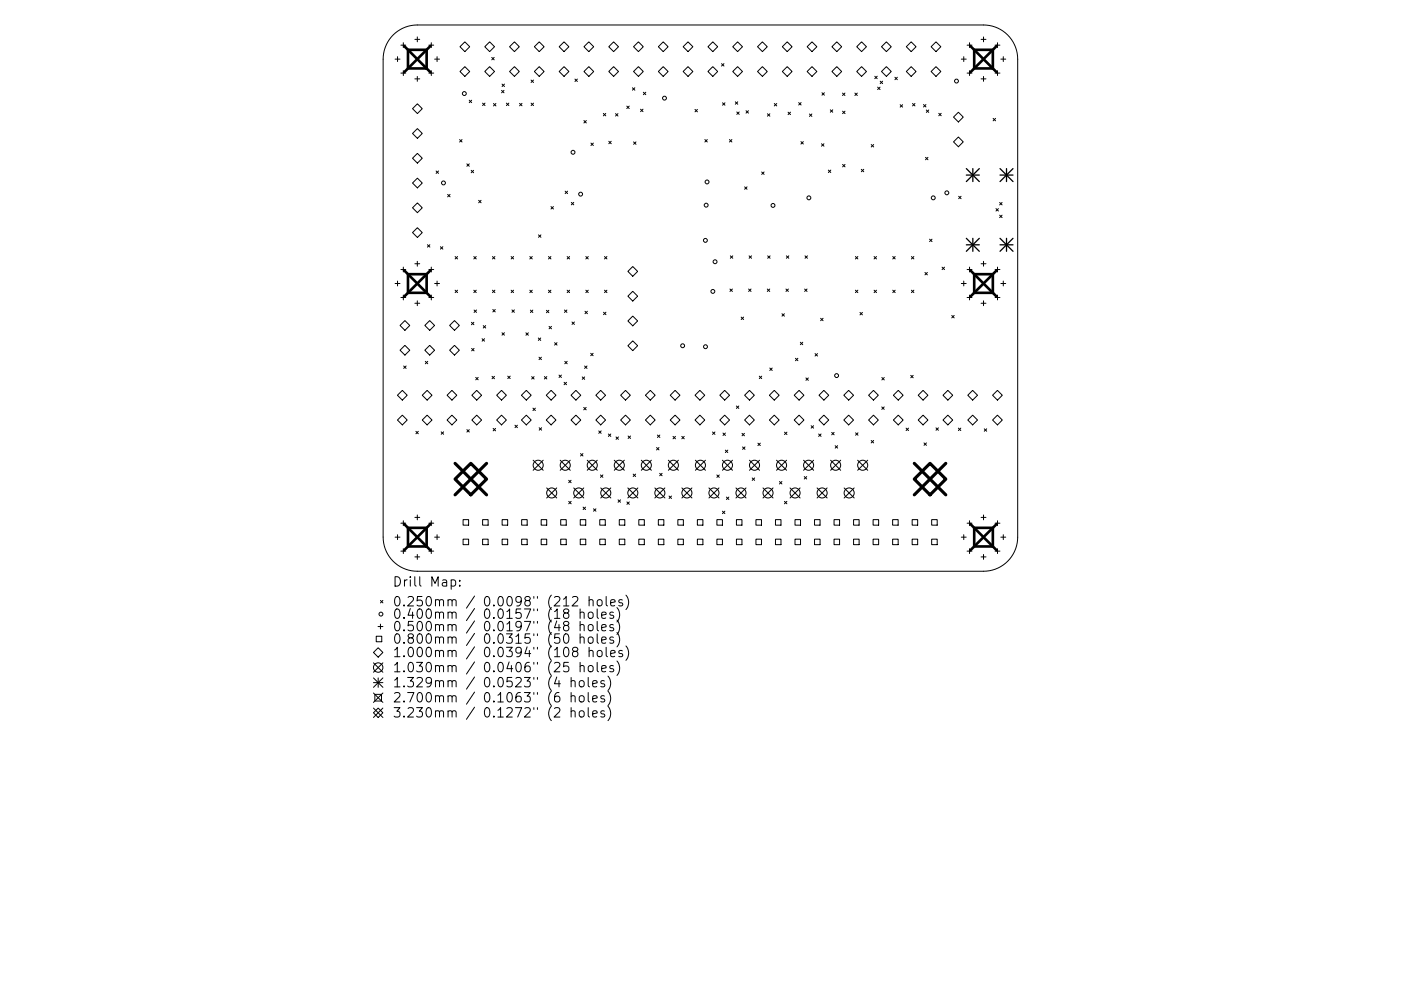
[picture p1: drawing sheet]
<svg xmlns="http://www.w3.org/2000/svg" width="297mm" height="210mm" viewBox="0 0 297 210" stroke-linecap="round" stroke-linejoin="round" font-family="sans-serif">
<defs><g id="words">
<g font-size="2.8">
<text x="83.2" y="124.5">Drill Map:</text>
<text x="83.2" y="128.7">0.250mm / 0.0098&quot; (212 holes)</text>
<text x="83.2" y="131.3">0.400mm / 0.0157&quot; (18 holes)</text>
<text x="83.2" y="133.9">0.500mm / 0.0197&quot; (48 holes)</text>
<text x="83.2" y="136.6">0.800mm / 0.0315&quot; (50 holes)</text>
<text x="83.2" y="139.4">1.000mm / 0.0394&quot; (108 holes)</text>
<text x="83.2" y="142.6">1.030mm / 0.0406&quot; (25 holes)</text>
<text x="83.2" y="145.8">1.329mm / 0.0523&quot; (4 holes)</text>
<text x="83.2" y="149">2.700mm / 0.1063&quot; (6 holes)</text>
<text x="83.2" y="152.2">3.230mm / 0.1272&quot; (2 holes)</text>
</g>
</g></defs>
<g fill="none" stroke="#000" stroke-width=".21">
<path d="M83.4 7.4a7.2 7.2 0 0 1 5.1-2.1h120a7.2 7.2 0 0 1 7.3 7.2v101.5a7.2 7.2 0 0 1-7.3 7.2h-120a7.2 7.2 0 0 1-7.3-7.2v-101.5a7.2 7.2 0 0 1 2.2-5.1zM83.8 12.5h1M84.3 12v1.1M85 9.6h1M85 15.5h1M85.5 9.1v1M85.5 15v1M88 8.4h1M88 16.7h1M88.5 7.8v1.1M88.5 16.2v1.1M90.9 9.6h1.1"/>
<path d="M90.9 15.5h1.1M91.4 9.1v1M91.4 15v1M92.2 12.5h1M92.7 12v1.1M98.6 8.9l1 1-1 1.1-1.1-1.1zM98.6 14.1l1 1.1-1 1-1.1-1zM102.8 9.9l1-1 1 1-1 1.1zM102.8 15.2l1-1.1 1 1.1-1 1zM104.3 12.2l.5 .5M104.8 12.2l-.5 .5M106.3 19.2l.6 .5"/>
<path d="M106.4 17.8l.6 .6M106.9 19.2l-.6 .5M107 17.8l-.6 .6M108 9.9l1.1-1 1 1-1 1.1zM108 15.2l1.1-1.1 1 1.1-1 1zM112.6 17l.5 .5M113.1 17l-.5 .5M113.3 9.9l1-1 1.1 1-1.1 1.1zM113.3 15.2l1-1.1 1.1 1.1-1.1 1zM118.6 9.9l1-1 1 1-1 1.1zM118.6 15.2l1-1.1 1 1.1-1 1zM121.9 16.8l.5 .5"/>
<path d="M122.4 16.8l-.5 .5M123.8 9.9l1-1 1.1 1-1.1 1.1zM123.8 15.2l1-1.1 1.1 1.1-1.1 1zM129.1 9.9l1-1 1 1-1 1.1zM129.1 15.2l1-1.1 1 1.1-1 1zM134.1 18.6l.5 .5M134.3 9.9l1.1-1 1 1-1 1.1zM134.3 15.2l1.1-1.1 1 1.1-1 1zM134.6 18.6l-.5 .5M136.4 19.6l.5 .5M136.9 19.6l-.5 .5M139.6 9.9l1-1 1 1-1 1.1z"/>
<path d="M139.6 15.2l1-1.1 1 1.1-1 1zM145.9 8.9l1 1-1 1.1-1.1-1.1zM145.9 14.1l1 1.1-1 1-1.1-1zM151.1 8.9l1.1 1-1.1 1.1-1-1.1zM151.1 14.1l1.1 1.1-1.1 1-1-1zM153 13.5l.5 .5M153.5 13.5l-.5 .5M156.4 8.9l1 1-1 1.1-1-1.1zM156.4 14.1l1 1.1-1 1-1-1zM161.6 8.9l1.1 1-1.1 1.1-1-1.1zM161.6 14.1l1.1 1.1-1.1 1-1-1zM166.9 8.9l1 1-1 1.1-1-1.1z"/>
<path d="M166.9 14.1l1 1.1-1 1-1-1zM172.2 8.9l1 1-1 1.1-1.1-1.1zM172.2 14.1l1 1.1-1 1-1.1-1zM174.3 19.7l.5 .5M174.8 19.7l-.5 .5M177.4 8.9l1.1 1-1.1 1.1-1-1.1zM177.4 14.1l1.1 1.1-1.1 1-1-1zM178.6 19.7l.5 .6M179.1 19.7l-.5 .6M181.3 19.7l.5 .6M181.8 19.7l-.5 .6M182.7 8.9l1 1-1 1.1-1.1-1.1z"/>
<path d="M182.7 14.1l1 1.1-1 1-1.1-1zM185.5 16.2l.5 .5M186 16.2l-.5 .5M186.1 18.5l.5 .5M186.6 18.5l-.5 .5M186.6 17.2l.5 .5M187.1 17.2l-.5 .5M187.9 8.9l1.1 1-1.1 1.1-1-1.1zM187.9 14.1l1.1 1.1-1.1 1-1-1zM189.7 16.4l.6 .5M190.3 16.4l-.6 .5M193.2 8.9l1 1-1 1.1-1-1.1z"/>
<path d="M193.2 14.1l1 1.1-1 1-1-1zM197.4 9.9l1-1 1.1 1-1.1 1.1zM197.4 15.2l1-1.1 1.1 1.1-1.1 1zM203.8 12.5h1.1M204.3 12v1.1M205 9.6h1.1M205 15.5h1.1M205.6 9.1v1M205.6 15v1M208 8.4h1M208 16.7h1M208.5 7.8v1.1"/>
<path d="M208.5 16.2v1.1M211 9.6h1M211 15.5h1M211.5 9.1v1M211.5 15v1M212.2 12.5h1M212.7 12v1.1M88.5 22l1 1.1-1 1-1-1zM88.5 27.3l1 1-1 1.1-1-1.1zM88.5 32.5l1 1.1-1 1-1-1zM88.5 37.8l1 1-1 1.1-1-1.1zM92.5 36.3l.5 .5"/>
<path d="M93 36.3l-.5 .5M97.4 29.6l.6 .5M98 29.6l-.6 .5M99 34.8l.5 .5M99.5 21.3l.5 .5M99.5 34.8l-.5 .5M99.9 36.1l.5 .6M100 21.3l-.5 .5M100.4 36.1l-.5 .6M102.3 21.9l.5 .5M102.8 21.9l-.5 .5M104.6 22l.5 .5"/>
<path d="M105.1 22l-.5 .5M107.4 21.9l.5 .5M107.9 21.9l-.5 .5M110.2 21.9l.5 .5M110.7 21.9l-.5 .5M112.6 21.9l.5 .5M113.1 21.9l-.5 .5M123.8 25.6l.5 .5M124.3 25.6l-.5 .5M125.3 30.4l.5 .5M125.8 30.4l-.5 .5M127.9 24.1l.5 .5"/>
<path d="M128.4 24.1l-.5 .5M129.1 30l.5 .5M129.6 30l-.5 .5M130.5 24.1l.5 .5M131 24.1l-.5 .5M132.9 22.5l.5 .5M133.4 22.5l-.5 .5M134.3 30.1l.5 .5M134.8 30.1l-.5 .5M135.8 23.2l.5 .5M136.3 23.2l-.5 .5M147.4 23.2l.5 .5"/>
<path d="M147.9 23.2l-.5 .5M149.4 29.6l.6 .5M150 29.6l-.6 .5M153.2 21.8l.5 .5M153.7 21.8l-.5 .5M154.7 29.6l.5 .5M155.2 29.6l-.5 .5M155.9 21.6l.5 .5M156.2 23.8l.5 .5M156.4 21.6l-.5 .5M156.7 23.8l-.5 .5M157.9 39.6l.5 .6"/>
<path d="M158.2 23.5l.5 .5M158.4 39.6l-.5 .6M158.7 23.5l-.5 .5M161.5 36.5l.5 .5M162 36.5l-.5 .5M162.7 24.1l.5 .6M163.2 24.1l-.5 .6M164.2 22l.5 .5M164.7 22l-.5 .5M167.1 23.8l.5 .5M167.6 23.8l-.5 .5M169.3 21.8l.6 .5"/>
<path d="M169.8 30l.5 .6M169.9 21.8l-.6 .5M170.3 30l-.5 .6M171.6 24.2l.5 .5M172.1 24.2l-.5 .5M174.2 30.5l.5 .5M174.7 30.5l-.5 .5M175.6 36.1l.5 .5M176 23.3l.6 .5M176.1 36.1l-.5 .5M176.6 23.3l-.6 .5M178.6 23.6l.6 .5"/>
<path d="M178.6 34.9l.6 .5M179.2 23.6l-.6 .5M179.2 34.9l-.6 .5M182.6 35.9l.5 .5M183.1 35.9l-.5 .5M184.7 30.7l.5 .5M185.2 30.7l-.5 .5M190.9 22.2l.5 .5M191.4 22.2l-.5 .5M193.5 22l.5 .5M194 22l-.5 .5M195.8 22.2l.5 .5"/>
<path d="M196.2 33.4l.5 .5M196.3 22.2l-.5 .5M196.4 23.3l.5 .6M196.7 33.4l-.5 .5M196.9 23.3l-.5 .6M199 24l.6 .6M199.6 24l-.6 .6M202.2 24.8l1-1 1 1-1 1.1zM202.2 30.1l1-1 1 1-1 1zM210.6 25.1l.5 .5M211.1 25.1l-.5 .5M84.3 59.6v1.1"/>
<path d="M85 57.2h1M85.5 56.7v1M88 56h1M88.5 55.4v1.1M88.5 43.1l1 1-1 1-1-1zM88.5 48.3l1 1-1 1.1-1-1.1zM90.6 51.9l.5 .5M90.9 57.2h1.1M91.1 51.9l-.5 .5M91.4 56.7v1M92.7 59.6v1.1M93.4 52.3l.5 .6"/>
<path d="M93.9 52.3l-.5 .6M94.9 41.2l.5 .6M95.4 41.2l-.5 .6M96.5 54.4l.5 .5M97 54.4l-.5 .5M100.5 54.4l.5 .5M101 54.4l-.5 .5M101.5 42.5l.5 .5M102 42.5l-.5 .5M104.4 54.4l.5 .5M104.9 54.4l-.5 .5M108.4 54.4l.5 .5"/>
<path d="M108.9 54.4l-.5 .5M112.3 54.4l.5 .5M112.8 54.4l-.5 .5M114.2 49.8l.5 .5M114.7 49.8l-.5 .5M116.3 54.4l.5 .5M116.8 54.4l-.5 .5M116.8 43.8l.5 .5M117.3 43.8l-.5 .5M119.8 40.6l.5 .5M120.2 54.4l.6 .5M120.3 40.6l-.5 .5"/>
<path d="M120.8 54.4l-.6 .5M121.1 42.9l.5 .6M121.6 42.9l-.5 .6M124.2 54.4l.5 .5M124.7 54.4l-.5 .5M128.2 54.4l.5 .5M128.7 54.4l-.5 .5M133.1 57.6l1.1-1.1 1 1.1-1 1zM154.8 54.3l.6 .5M155.4 54.3l-.6 .5M158.8 54.3l.5 .5M159.3 54.3l-.5 .5"/>
<path d="M162.8 54.3l.5 .5M163.3 54.3l-.5 .5M166.7 54.3l.5 .5M167.2 54.3l-.5 .5M170.7 54.3l.5 .5M171.2 54.3l-.5 .5M181.4 54.4l.5 .5M181.9 54.4l-.5 .5M185.3 54.4l.5 .5M185.8 54.4l-.5 .5M189.3 54.4l.5 .5M189.8 54.4l-.5 .5"/>
<path d="M193.2 54.4l.6 .5M193.8 54.4l-.6 .5M196.1 57.8l.5 .5M196.6 57.8l-.5 .5M197.1 50.7l.5 .6M197.6 50.7l-.5 .6M199.7 56.7l.6 .5M200.3 56.7l-.6 .5M203.3 41.6l.5 .6M203.8 41.6l-.5 .6M204.3 59.6v1.1M205 57.2h1.1"/>
<path d="M205.6 56.7v1M208 56h1M208.5 55.4v1.1M211 57.2h1M211.2 44.3l.5 .5M211.5 56.7v1M211.7 44.3l-.5 .5M211.9 43l.6 .5M211.9 45.7l.6 .5M212.5 43l-.6 .5M212.5 45.7l-.6 .5M212.7 59.6v1.1"/>
<path d="M83.8 60.1h1M84.8 69.1l1-1.1 1.1 1.1-1.1 1zM84.8 74.3l1-1 1.1 1-1.1 1zM85 63.1h1M85.5 62.6v1M85.6 77.7l.5 .5M86.1 77.7l-.5 .5M88 64.3h1M88.5 63.8v1.1M90.1 69.1l1-1.1 1 1.1-1 1zM90.1 74.3l1-1 1 1-1 1zM90.2 76.7l.5 .5"/>
<path d="M90.7 76.7l-.5 .5M90.9 63.1h1.1M91.4 62.6v1M92.2 60.1h1M95.3 69.1l1.1-1.1 1 1.1-1 1zM95.3 74.3l1.1-1 1 1-1 1zM96.5 61.6l.5 .5M97 61.6l-.5 .5M100 68.4l.5 .5M100 73.9l.5 .5M100.5 61.6l.5 .5M100.5 68.4l-.5 .5"/>
<path d="M100.5 73.9l-.5 .5M100.5 65.8l.5 .5M101 61.6l-.5 .5M101 65.8l-.5 .5M102.2 71.9l.5 .5M102.5 69.1l.5 .5M102.7 71.9l-.5 .5M103 69.1l-.5 .5M104.3 79.8l.5 .6M104.4 61.6l.5 .5M104.5 65.7l.5 .5M104.8 79.8l-.5 .6"/>
<path d="M104.9 61.6l-.5 .5M105 65.7l-.5 .5M106.4 70.6l.5 .5M106.9 70.6l-.5 .5M107.7 79.8l.5 .5M108.2 79.8l-.5 .5M108.4 61.6l.5 .5M108.5 65.7l.6 .6M108.9 61.6l-.5 .5M109.1 65.7l-.6 .6M111.5 70.6l.5 .5M112 70.6l-.5 .5"/>
<path d="M112.3 61.6l.5 .5M112.5 65.8l.5 .5M112.7 79.9l.5 .5M112.8 61.6l-.5 .5M113 65.8l-.5 .5M113.2 79.9l-.5 .5M114.1 71.7l.5 .5M114.3 75.8l.5 .5M114.6 71.7l-.5 .5M114.8 75.8l-.5 .5M115.4 79.9l.5 .5M115.8 65.8l.6 .5"/>
<path d="M115.9 79.9l-.5 .5M116.3 61.6l.5 .5M116.4 65.8l-.6 .5M116.4 69.2l.5 .6M116.8 61.6l-.5 .5M116.9 69.2l-.5 .6M117.6 72.7l.5 .5M118.1 72.7l-.5 .5M118.5 79.6l.5 .5M119 79.6l-.5 .5M119.7 65.8l.5 .5M119.7 76.7l.6 .5"/>
<path d="M120.2 65.8l-.5 .5M120.2 61.6l.6 .5M120.3 76.7l-.6 .5M120.8 61.6l-.6 .5M121.3 68.3l.5 .5M121.8 68.3l-.5 .5M123.4 80l.6 .5M123.9 77.7l.6 .5M124 80l-.6 .5M124 66l.5 .6M124.2 61.6l.5 .5M124.5 77.7l-.6 .5"/>
<path d="M124.5 66l-.5 .6M124.7 61.6l-.5 .5M125.2 75l.6 .5M125.8 75l-.6 .5M128 66.2l.5 .6M128.2 61.6l.5 .5M128.5 66.2l-.5 .6M128.7 61.6l-.5 .5M133.1 62.8l1.1-1 1 1-1 1.1zM133.1 68.1l1.1-1 1 1-1 1zM133.1 73.4l1.1-1.1 1 1.1-1 1zM154.8 61.3l.5 .5"/>
<path d="M155.3 61.3l-.5 .5M157.1 67.3l.6 .5M157.7 67.3l-.6 .5M158.7 61.3l.5 .5M159.2 61.3l-.5 .5M161 79.8l.5 .5M161.5 79.8l-.5 .5M162.7 61.3l.5 .5M163.2 61.3l-.5 .5M163.2 78.1l.5 .5M163.7 78.1l-.5 .5M165.8 66.6l.5 .5"/>
<path d="M166.3 66.6l-.5 .5M166.6 61.3l.6 .5M167.2 61.3l-.6 .5M168.7 76l.5 .5M169.2 76l-.5 .5M169.7 72.6l.5 .5M170.2 72.6l-.5 .5M170.6 61.3l.5 .5M171.1 61.3l-.5 .5M172.8 75l.5 .5M173.3 75l-.5 .5M174 67.5l.5 .5"/>
<path d="M174.5 67.5l-.5 .5M181.4 61.6l.5 .5M181.9 61.6l-.5 .5M182.3 66.3l.5 .5M182.8 66.3l-.5 .5M185.3 61.6l.5 .5M185.8 61.6l-.5 .5M189.3 61.6l.5 .5M189.8 61.6l-.5 .5M193.1 79.6l.5 .6M193.2 61.6l.6 .5M193.6 79.6l-.5 .6"/>
<path d="M193.8 61.6l-.6 .5M201.8 66.9l.5 .5M202.3 66.9l-.5 .5M203.8 60.1h1.1M205 63.1h1.1M205.6 62.6v1M208 64.3h1M208.5 63.8v1.1M211 63.1h1M211.5 62.6v1M212.2 60.1h1M84.3 89.1l1-1 1 1-1 1.1z"/>
<path d="M85.3 82.8l1 1.1-1 1-1-1zM88.2 91.5l.5 .5M88.7 91.5l-.5 .5M89.5 83.9l1.1-1.1 1 1.1-1 1zM90.6 88.1l1 1-1 1.1-1.1-1.1zM93.5 91.6l.6 .5M94.1 91.6l-.6 .5M94.8 83.9l1-1.1 1.1 1.1-1.1 1zM94.8 89.1l1-1 1.1 1-1.1 1.1zM99 91.2l.5 .5M99.5 91.2l-.5 .5M100 83.9l1.1-1.1 1 1.1-1 1z"/>
<path d="M100 89.1l1.1-1 1 1-1 1.1zM100.9 80.1l.5 .5M101.4 80.1l-.5 .5M104.6 90.9l.5 .5M105.1 90.9l-.5 .5M105.3 83.9l1-1.1 1.1 1.1-1.1 1zM105.3 89.1l1-1 1.1 1-1.1 1.1zM109.2 90.2l.5 .5M109.7 90.2l-.5 .5M110.6 83.9l1-1.1 1 1.1-1 1zM110.6 89.1l1-1 1 1-1 1.1zM113 86.6l.5 .5"/>
<path d="M113 97.6l2.2 2.2M113.5 86.6l-.5 .5M114.3 90.7l.5 .6M114.8 90.7l-.5 .6M115.2 97.6l-2.2 2.2M115.8 83.9l1-1.1 1.1 1.1-1.1 1zM115.8 89.1l1-1 1.1 1-1.1 1.1zM118.8 97.6l2.1 2.2M119.6 81.1l.5 .5M120.1 81.1l-.5 .5M120.9 97.6l-2.1 2.2M121.1 83.9l1-1.1 1 1.1-1 1z"/>
<path d="M121.1 89.1l1-1 1 1-1 1.1zM123.1 96.2l.5 .6M123.6 96.2l-.5 .6M123.8 86.4l.5 .6M124.3 86.4l-.5 .6M124.5 97.6l2.1 2.2M126.3 83.9l1.1-1.1 1 1.1-1 1zM126.3 89.1l1.1-1 1 1-1 1.1zM126.6 97.6l-2.1 2.2M126.9 91.4l.6 .5M127.5 91.4l-.6 .5M129 92.1l.5 .5"/>
<path d="M129.5 92.1l-.5 .5M130.2 97.6l2.2 2.2M130.6 92.7l.5 .5M131.1 92.7l-.5 .5M131.6 83.9l1-1.1 1.1 1.1-1.1 1zM131.6 89.1l1-1 1.1 1-1.1 1.1zM132.4 97.6l-2.2 2.2M133.2 92.5l.5 .5M133.7 92.5l-.5 .5M136 97.6l2.1 2.2M136.8 83.9l1.1-1.1 1 1.1-1 1zM136.8 89.1l1.1-1 1 1-1 1.1z"/>
<path d="M138.1 97.6l-2.1 2.2M139.2 94.9l.5 .6M139.4 92.3l.5 .5M139.7 94.9l-.5 .6M139.9 92.3l-.5 .5M141.7 97.6l2.1 2.2M142.1 83.9l1-1.1 1.1 1.1-1.1 1zM142.1 89.1l1-1 1.1 1-1.1 1.1zM142.7 92.6l.5 .5M143.2 92.6l-.5 .5M143.8 97.6l-2.1 2.2M144.6 92.6l.5 .5"/>
<path d="M145.1 92.6l-.5 .5M147.4 83.9l1-1.1 1 1.1-1 1zM147.4 89.1l1-1 1 1-1 1.1zM147.4 97.6l2.2 2.2M149.6 97.6l-2.2 2.2M151.1 91.7l.5 .5M151.6 91.7l-.5 .5M152.6 83.9l1-1.1 1.1 1.1-1.1 1zM152.6 89.1l1-1 1.1 1-1.1 1.1zM153.2 97.6l2.1 2.2M153.3 91.9l.5 .5M153.8 95.5l.5 .5"/>
<path d="M153.8 91.9l-.5 .5M154.3 95.5l-.5 .5M155.3 97.6l-2.1 2.2M156.1 86.1l.5 .6M156.6 86.1l-.5 .6M157.3 91.9l.5 .6M157.4 94.8l.6 .5M157.8 91.9l-.5 .6M157.9 83.9l1-1.1 1 1.1-1 1zM157.9 89.1l1-1 1 1-1 1.1zM158 94.8l-.6 .5M158.9 97.6l2.1 2.2"/>
<path d="M160.7 94l.5 .5M161 97.6l-2.1 2.2M161.2 94l-.5 .5M163.1 83.9l1.1-1.1 1 1.1-1 1zM163.1 89.1l1.1-1 1 1-1 1.1zM164.6 97.6l2.2 2.2M166.3 91.7l.5 .5M166.8 97.6l-2.2 2.2M166.8 91.7l-.5 .5M168.4 83.9l1-1.1 1.1 1.1-1.1 1zM168.4 89.1l1-1 1.1 1-1.1 1.1zM170.4 97.6l2.1 2.2"/>
<path d="M170.9 80.2l.5 .5M171.4 80.2l-.5 .5M172 90.3l.5 .5M172.5 90.3l-.5 .5M172.5 97.6l-2.1 2.2M173.6 92.1l.5 .5M173.6 83.9l1.1-1.1 1 1.1-1 1zM173.6 89.1l1.1-1 1 1-1 1.1zM174.1 92.1l-.5 .5M176.1 97.6l2.1 2.2M176.3 91.7l.5 .6M176.8 91.7l-.5 .6"/>
<path d="M177.1 94.6l.5 .5M177.6 94.6l-.5 .5M178.2 97.6l-2.1 2.2M178.9 83.9l1-1.1 1.1 1.1-1.1 1zM178.9 89.1l1-1 1.1 1-1.1 1.1zM181.4 91.8l.5 .5M181.8 97.6l2.2 2.2M181.9 91.8l-.5 .5M184 97.6l-2.2 2.2M184.2 83.9l1-1.1 1 1.1-1 1zM184.2 89.1l1-1 1 1-1 1.1zM184.7 93.5l.5 .5"/>
<path d="M185.2 93.5l-.5 .5M187 86.3l.5 .6M187 80.1l.5 .5M187.5 86.3l-.5 .6M187.5 80.1l-.5 .5M189.4 83.9l1-1.1 1.1 1.1-1.1 1zM189.4 89.1l1-1 1.1 1-1.1 1.1zM192.1 90.8l.5 .6M192.6 90.8l-.5 .6M194.7 83.9l1-1.1 1 1.1-1 1zM194.7 89.1l1-1 1 1-1 1.1zM195.9 94l.5 .5"/>
<path d="M196.4 94l-.5 .5M198.4 90.8l.6 .5M199 90.8l-.6 .5M199.9 83.9l1.1-1.1 1 1.1-1 1zM199.9 89.1l1.1-1 1 1-1 1.1zM203.2 90.8l.5 .6M203.7 90.8l-.5 .6M205.2 83.9l1-1.1 1.1 1.1-1.1 1zM205.2 89.1l1-1 1.1 1-1.1 1.1zM208.7 91l.5 .5M209.2 91l-.5 .5M210.4 83.9l1.1-1.1 1 1.1-1 1z"/>
<path d="M210.4 89.1l1.1-1 1 1-1 1.1zM83.8 114h1M84.3 113.4v1.1M85 111h1M85 116.9h1M85.5 110.5v1M85.5 116.4v1M88 109.8h1M88 118.2h1M88.5 109.3v1M88.5 117.6v1.1M90.9 111h1.1"/>
<path d="M90.9 116.9h1.1M91.4 110.5v1M91.4 116.4v1M92.2 114h1M92.7 113.4v1.1M98.2 110.2h1.2v1.2h-1.2zM98.2 114.4h1.2v1.2h-1.2zM102.3 110.2h1.2v1.2h-1.2zM102.3 114.4h1.2v1.2h-1.2zM106.5 110.2h1.1v1.2h-1.1zM106.5 114.4h1.1v1.2h-1.1zM110.6 110.2h1.2v1.2h-1.2z"/>
<path d="M110.6 114.4h1.2v1.2h-1.2zM114.7 110.2h1.2v1.2h-1.2zM114.7 114.4h1.2v1.2h-1.2zM115.9 103.5l2.1 2.2M118 103.5l-2.1 2.2M118.9 110.2h1.2v1.2h-1.2zM118.9 114.4h1.2v1.2h-1.2zM120.6 101.9l.5 .5M120.6 106.4l.5 .5M121.1 101.9l-.5 .5M121.1 106.4l-.5 .5M121.6 103.5l2.2 2.2"/>
<path d="M123 110.2h1.2v1.2h-1.2zM123 114.4h1.2v1.2h-1.2zM123.6 107.6l.5 .5M123.8 103.5l-2.2 2.2M124.1 107.6l-.5 .5M125.8 107.9l.6 .6M126.4 107.9l-.6 .6M127.2 110.2h1.1v1.2h-1.1zM127.2 114.4h1.1v1.2h-1.1zM127.3 100.8l.5 .5M127.4 103.5l2.1 2.2M127.8 100.8l-.5 .5"/>
<path d="M129.5 103.5l-2.1 2.2M131 106.1l.6 .5M131.3 110.2h1.2v1.2h-1.2zM131.3 114.4h1.2v1.2h-1.2zM131.6 106.1l-.6 .5M132.9 106.5l.5 .5M133.1 103.5l2.1 2.2M133.4 106.5l-.5 .5M134.2 100.6l.6 .5M134.8 100.6l-.6 .5M135.2 103.5l-2.1 2.2M135.4 110.2h1.2v1.2h-1.2z"/>
<path d="M135.4 114.4h1.2v1.2h-1.2zM138.8 103.5l2.2 2.2M139.6 110.2h1.1v1.2h-1.1zM139.6 114.4h1.1v1.2h-1.1zM139.9 100.4l.5 .5M140.4 100.4l-.5 .5M141 103.5l-2.2 2.2M141.9 105.2l.5 .6M142.4 105.2l-.5 .6M143.7 110.2h1.2v1.2h-1.2zM143.7 114.4h1.2v1.2h-1.2zM144.6 103.5l2.1 2.2"/>
<path d="M146.7 103.5l-2.1 2.2M147.9 110.2h1.1v1.2h-1.1zM147.9 114.4h1.1v1.2h-1.1zM150.3 103.5l2.1 2.2M152 100.8l.5 .5M152 110.2h1.2v1.2h-1.2zM152 114.4h1.2v1.2h-1.2zM152.4 103.5l-2.1 2.2M152.5 100.8l-.5 .5M153.2 108.5l.5 .5M153.7 108.5l-.5 .5M154 105.5l.5 .5"/>
<path d="M154.5 105.5l-.5 .5M156 103.5l2.2 2.2M156.1 110.2h1.2v1.2h-1.2zM156.1 114.4h1.2v1.2h-1.2zM158.2 103.5l-2.2 2.2M159.5 101.4l.5 .5M160 101.4l-.5 .5M160.3 110.2h1.1v1.2h-1.1zM160.3 114.4h1.1v1.2h-1.1zM161.8 103.5l2.1 2.2M163.9 103.5l-2.1 2.2M164.4 110.2h1.2v1.2h-1.2z"/>
<path d="M164.4 114.4h1.2v1.2h-1.2zM165.3 102.2l.5 .5M165.8 102.2l-.5 .5M166.3 106.4l.5 .5M166.8 106.4l-.5 .5M167.5 103.5l2.1 2.2M168.6 110.2h1.1v1.2h-1.1zM168.6 114.4h1.1v1.2h-1.1zM169.6 103.5l-2.1 2.2M170.5 101.1l.5 .5M171 101.1l-.5 .5M172.7 110.2h1.2v1.2h-1.2z"/>
<path d="M172.7 114.4h1.2v1.2h-1.2zM173.2 103.5l2.2 2.2M175.4 103.5l-2.2 2.2M176.8 110.2h1.2v1.2h-1.2zM176.8 114.4h1.2v1.2h-1.2zM179 103.5l2.1 2.2M181 110.2h1.1v1.2h-1.1zM181 114.4h1.1v1.2h-1.1zM181.1 103.5l-2.1 2.2M185.1 110.2h1.2v1.2h-1.2zM185.1 114.4h1.2v1.2h-1.2zM189.3 110.2h1.1v1.2h-1.1z"/>
<path d="M189.3 114.4h1.1v1.2h-1.1zM193.4 110.2h1.2v1.2h-1.2zM193.4 114.4h1.2v1.2h-1.2zM197.5 110.2h1.2v1.2h-1.2zM197.5 114.4h1.2v1.2h-1.2zM203.8 114h1.1M204.3 113.4v1.1M205 111h1.1M205 116.9h1.1M205.6 110.5v1M205.6 116.4v1M208 109.8h1"/>
<path d="M208 118.2h1M208.5 109.3v1M208.5 117.6v1.1M211 111h1M211 116.9h1M211.5 110.5v1M211.5 116.4v1M212.2 114h1M212.7 113.4v1.1M79.2 138.4l1-1 1 1-1 1zM79.8 135h1.1v1.2h-1.1zM80.1 132.9h1.1"/>
<path d="M80.7 127.4l.5 .5M80.7 132.4v1.1M81.2 127.4l-.5 .5M95.7 123.1l.5-.1 .4 .4v.6l-.2 .3h-.7M97.5 124.2v.2M97.5 123.1v.2M119.7 134.7l.4-.2a1.25 1.25 0 0 1 0 2l-.3-.1-.2-.3-.1-.9zM119.9 130.1l-.4-.4 .1-.3 .3-.2 .5 .1 .2 .3-.1 .3-.8 .2-.2 .3v.4l.4 .4 .5-.1 .2-.3v-.4l-.4-.3M119.9 132.7l-.4-.4 .1-.3 .3-.2 .5 .1 .2 .3-.1 .3-.8 .3-.2 .3 .1 .5 .3 .2 .5-.1 .2-.2-.1-.6-.3-.2M121.4 126.7l.3-.1 .6 .1a.54 .54 0 0 1 .1 .7l-1.1 1.2h1.2M121.8 138.2l-.4-.4 .1-.3 .3-.2 .5 .1 .2 .3-.1 .3-.8 .3-.2 .3 .1 .5 .3 .2h.3l.4-.3-.1-.6-.3-.2M123 130.1a.5 .5 0 0 1 .9 0v1.1"/>
<path d="M123 132.7a.5 .5 0 0 1 .9 .1v1M123 135.3a.5 .5 0 0 1 .9 .1v1.1M123 129.2v2M123 131.8v2M123 134.5v2M124.8 130.1a.54 .54 0 0 1 .5-.2 .54 .54 0 0 1 .5 .3v.6a.54 .54 0 0 1-.6 .4 .54 .54 0 0 1-.5-.4zM124.8 132.7a.54 .54 0 0 1 .5-.2 .54 .54 0 0 1 .5 .4v.6a.54 .54 0 0 1-.6 .4 .54 .54 0 0 1-.5-.4zM124.8 135.3a.54 .54 0 0 1 .5-.2 .54 .54 0 0 1 .5 .4v.6a.54 .54 0 0 1-.6 .4 .54 .54 0 0 1-.5-.4zM124.9 127.4l.3-.2 .5 .1 .1 1.3M124.9 138.2a.5 .5 0 0 1 .9 .1v1M124.9 126.6v2M124.9 137.3v2"/>
<path d="M126.6 129.2v1.7l.3 .3M126.6 131.8v1.8l.3 .2M126.6 134.5v1.7l.3 .3M126.7 127.4l.3-.2a.54 .54 0 0 1 .7 .4v.6a.54 .54 0 0 1-.6 .4 .54 .54 0 0 1-.5-.4zM126.7 138.2a.54 .54 0 0 1 .5-.2 .54 .54 0 0 1 .5 .4l-.1 .7-.6 .2-.4-.3zM127.6 130.5l.9-.2-.1-.3-.5-.1-.3 .2 .1 1h.7M127.6 133.2l.9-.2-.1-.4-.5-.1-.3 .3 .1 .9h.7M127.6 135.8l.9-.2-.1-.4-.5-.1-.3 .3 .1 1h.7M128.5 126.6v1.7l.3 .3M128.5 137.3v1.7l.3 .3M129.5 127.9l.9-.2-.1-.4-.5-.1-.3 .3 .1 1h.7M129.5 138.7l.9-.2-.1-.4-.5-.1-.3 .3 .1 .9h.7"/>
<path d="M130 130l-.4-.1-.3 .2 .1 .3 .6 .2v.5h-.7M130 132.6l-.4-.1-.3 .3 .1 .3 .6 .2v.4h-.7M130 135.2l-.4-.1-.3 .3 .1 .3 .6 .2v.5h-.7M130.8 128.9a2.29 2.29 0 0 1 0 3.1M130.8 131.6a2.29 2.29 0 0 1 0 3M130.8 134.2a2.29 2.29 0 0 1 0 3M131.9 127.3l-.4-.1-.3 .3 .1 .3 .6 .2v.5h-.7M131.9 138.1l-.4-.1-.3 .3 .1 .3 .6 .2v.4h-.7M132.7 126.3a2.29 2.29 0 0 1 0 3M132.7 137a2.29 2.29 0 0 1 0 3.1M79.2 151.2l1-1 1 1-1 1zM79.2 140.6l2 2"/>
<path d="M79.2 143.8l2 2M79.2 144.8h2M79.2 147l2 2M79.2 150.2l2 2M79.5 147.3h1.4v1.4h-1.4zM80.2 143.8v2M81.2 140.6l-2 2M81.2 143.8l-2 2M81.2 147l-2 2M81.2 150.2l-2 2M120.5 140.5h-.9l-.1 1 .3-.2 .6 .1 .2 .3-.1 .6-.3 .2h-.4l-.3-.2M121.1 144.6a.5 .5 0 0 1 .8 .1v1"/>
<path d="M121.1 147.8a.5 .5 0 0 1 .8 .1v1M121.1 151a.5 .5 0 0 1 .8 .1v1M121.1 143.7v2M121.1 146.9v2M121.1 150.1v2M122.9 144.6a.54 .54 0 0 1 .5-.2 .54 .54 0 0 1 .5 .4v.6a.54 .54 0 0 1-.6 .4 .54 .54 0 0 1-.5-.4zM122.9 147.8a.54 .54 0 0 1 .5-.2 .54 .54 0 0 1 .5 .4v.6a.54 .54 0 0 1-.6 .4 .54 .54 0 0 1-.5-.4zM122.9 151a.54 .54 0 0 1 .5-.2 .54 .54 0 0 1 .5 .4v.6a.54 .54 0 0 1-.6 .4 .54 .54 0 0 1-.5-.4zM123 141.4a.5 .5 0 0 1 .9 .1v1M123 140.5v2M124.7 143.7v1.7l.3 .3M124.7 146.9v1.7l.3 .3"/>
<path d="M124.7 150.1v1.7l.3 .3M124.9 141.3a.54 .54 0 0 1 .9 .3v.6a.54 .54 0 0 1-.6 .4 .54 .54 0 0 1-.5-.4v-.6zM125.7 145.1l.9-.2-.1-.4-.6-.1-.2 .3 .1 .9h.7M125.7 148.3l.9-.2-.1-.4-.6-.1-.2 .3 .1 .9h.7M125.7 151.5l.9-.2-.1-.4-.6-.1-.2 .3 .1 .9h.7M126.6 140.5v1.7l.3 .3M127.6 141.9l.9-.2-.1-.4-.5-.1-.3 .3 .1 .9h.7M128.1 144.5l-.4-.1-.3 .3 .1 .3 .6 .2v.4h-.7M128.1 147.7l-.4-.1-.3 .3 .1 .3 .6 .2v.4h-.7M128.1 150.9l-.4-.1-.3 .3 .1 .3 .6 .2v.4h-.7M128.9 143.4a2.29 2.29 0 0 1 0 3.1M128.9 146.6a2.29 2.29 0 0 1 0 3.1"/>
<path d="M128.9 149.8a2.29 2.29 0 0 1 0 3.1M130 141.3l-.4-.1-.3 .3 .1 .3 .6 .2v.4h-.7M130.8 140.2a2.29 2.29 0 0 1 0 3.1"/>
<circle cx="98.4" cy="19.9" r=".41"/>
<circle cx="202.8" cy="17.2" r=".41"/>
<circle cx="94" cy="38.8" r=".41"/>
<circle cx="121.5" cy="32.3" r=".41"/>
<circle cx="140.9" cy="20.8" r=".41"/>
<circle cx="149.9" cy="38.6" r=".41"/>
<circle cx="123.1" cy="41.2" r=".41"/>
<circle cx="149.6" cy="51" r=".41"/>
<circle cx="149.7" cy="43.5" r=".41"/>
<circle cx="151.6" cy="55.5" r=".41"/>
<circle cx="163.9" cy="43.6" r=".41"/>
<circle cx="171.5" cy="42" r=".41"/>
<circle cx="197.9" cy="42" r=".41"/>
<circle cx="200.7" cy="40.9" r=".41"/>
<circle cx="144.7" cy="73.4" r=".41"/>
<circle cx="149.6" cy="73.6" r=".41"/>
<circle cx="151.1" cy="61.8" r=".41"/>
<circle cx="177.4" cy="79.7" r=".41"/>
<circle cx="114.1" cy="98.7" r="1.07"/>
<circle cx="119.8" cy="98.7" r="1.07"/>
<circle cx="125.6" cy="98.7" r="1.07"/>
<circle cx="131.3" cy="98.7" r="1.07"/>
<circle cx="137" cy="98.7" r="1.07"/>
<circle cx="142.8" cy="98.7" r="1.07"/>
<circle cx="148.5" cy="98.7" r="1.07"/>
<circle cx="154.2" cy="98.7" r="1.07"/>
<circle cx="160" cy="98.7" r="1.07"/>
<circle cx="165.7" cy="98.7" r="1.07"/>
<circle cx="171.4" cy="98.7" r="1.07"/>
<circle cx="177.2" cy="98.7" r="1.07"/>
<circle cx="182.9" cy="98.7" r="1.07"/>
<circle cx="117" cy="104.6" r="1.07"/>
<circle cx="122.7" cy="104.6" r="1.07"/>
<circle cx="128.4" cy="104.6" r="1.07"/>
<circle cx="134.2" cy="104.6" r="1.07"/>
<circle cx="139.9" cy="104.6" r="1.07"/>
<circle cx="145.6" cy="104.6" r="1.07"/>
<circle cx="151.4" cy="104.6" r="1.07"/>
<circle cx="157.1" cy="104.6" r="1.07"/>
<circle cx="162.8" cy="104.6" r="1.07"/>
<circle cx="168.6" cy="104.6" r="1.07"/>
<circle cx="174.3" cy="104.6" r="1.07"/>
<circle cx="180" cy="104.6" r="1.07"/>
<circle cx="80.8" cy="130.3" r=".41"/>
<circle cx="80.2" cy="141.6" r="1"/>
</g>
<g fill="none" stroke="#000" stroke-width=".27">
<path d="M204.9 35.8l2.7 2.7M204.9 37.1h2.7M206.3 35.8v2.7M207.6 35.8l-2.7 2.7M212 37.1h2.8M212 35.8l2.8 2.7M213.4 35.8v2.7M214.8 35.8l-2.8 2.7M204.9 50.6l2.7 2.7M204.9 51.9h2.7M206.3 50.6v2.7M207.6 50.6l-2.7 2.7"/>
<path d="M212 51.9h2.8M212 50.6l2.8 2.7M213.4 50.6v2.7M214.8 50.6l-2.8 2.7"/>
</g>
<g fill="none" stroke="#000" stroke-width=".56">
<path d="M85.7 9.8l5.6 5.5M86.5 10.6h4v3.9h-4zM91.3 9.8l-5.6 5.5M205.7 9.8l5.6 5.5M206.5 10.6h4v3.9h-4zM211.3 9.8l-5.6 5.5M85.7 57.4l5.6 5.5M86.5 58.2h4v3.9h-4zM91.3 57.4l-5.6 5.5M205.7 57.4l5.6 5.5M206.5 58.2h4v3.9h-4zM211.3 57.4l-5.6 5.5"/>
<path d="M85.7 111.2l5.6 5.6M86.5 112h4v3.9h-4zM91.3 111.2l-5.6 5.6M205.7 111.2l5.6 5.6M206.5 112h4v3.9h-4zM211.3 111.2l-5.6 5.6"/>
</g>
<path d="M96.5 98.3l6.7 6.7M103.2 98.3l-6.7 6.7M193.8 98.3l6.7 6.7M200.5 98.3l-6.7 6.7M96.5 101.6l3.3-3.3 3.4 3.3-3.4 3.4zM193.8 101.6l3.4-3.3 3.3 3.3-3.3 3.4z" fill="none" stroke="#000" stroke-width=".67"/>
<use href="#words"/>
</svg>
